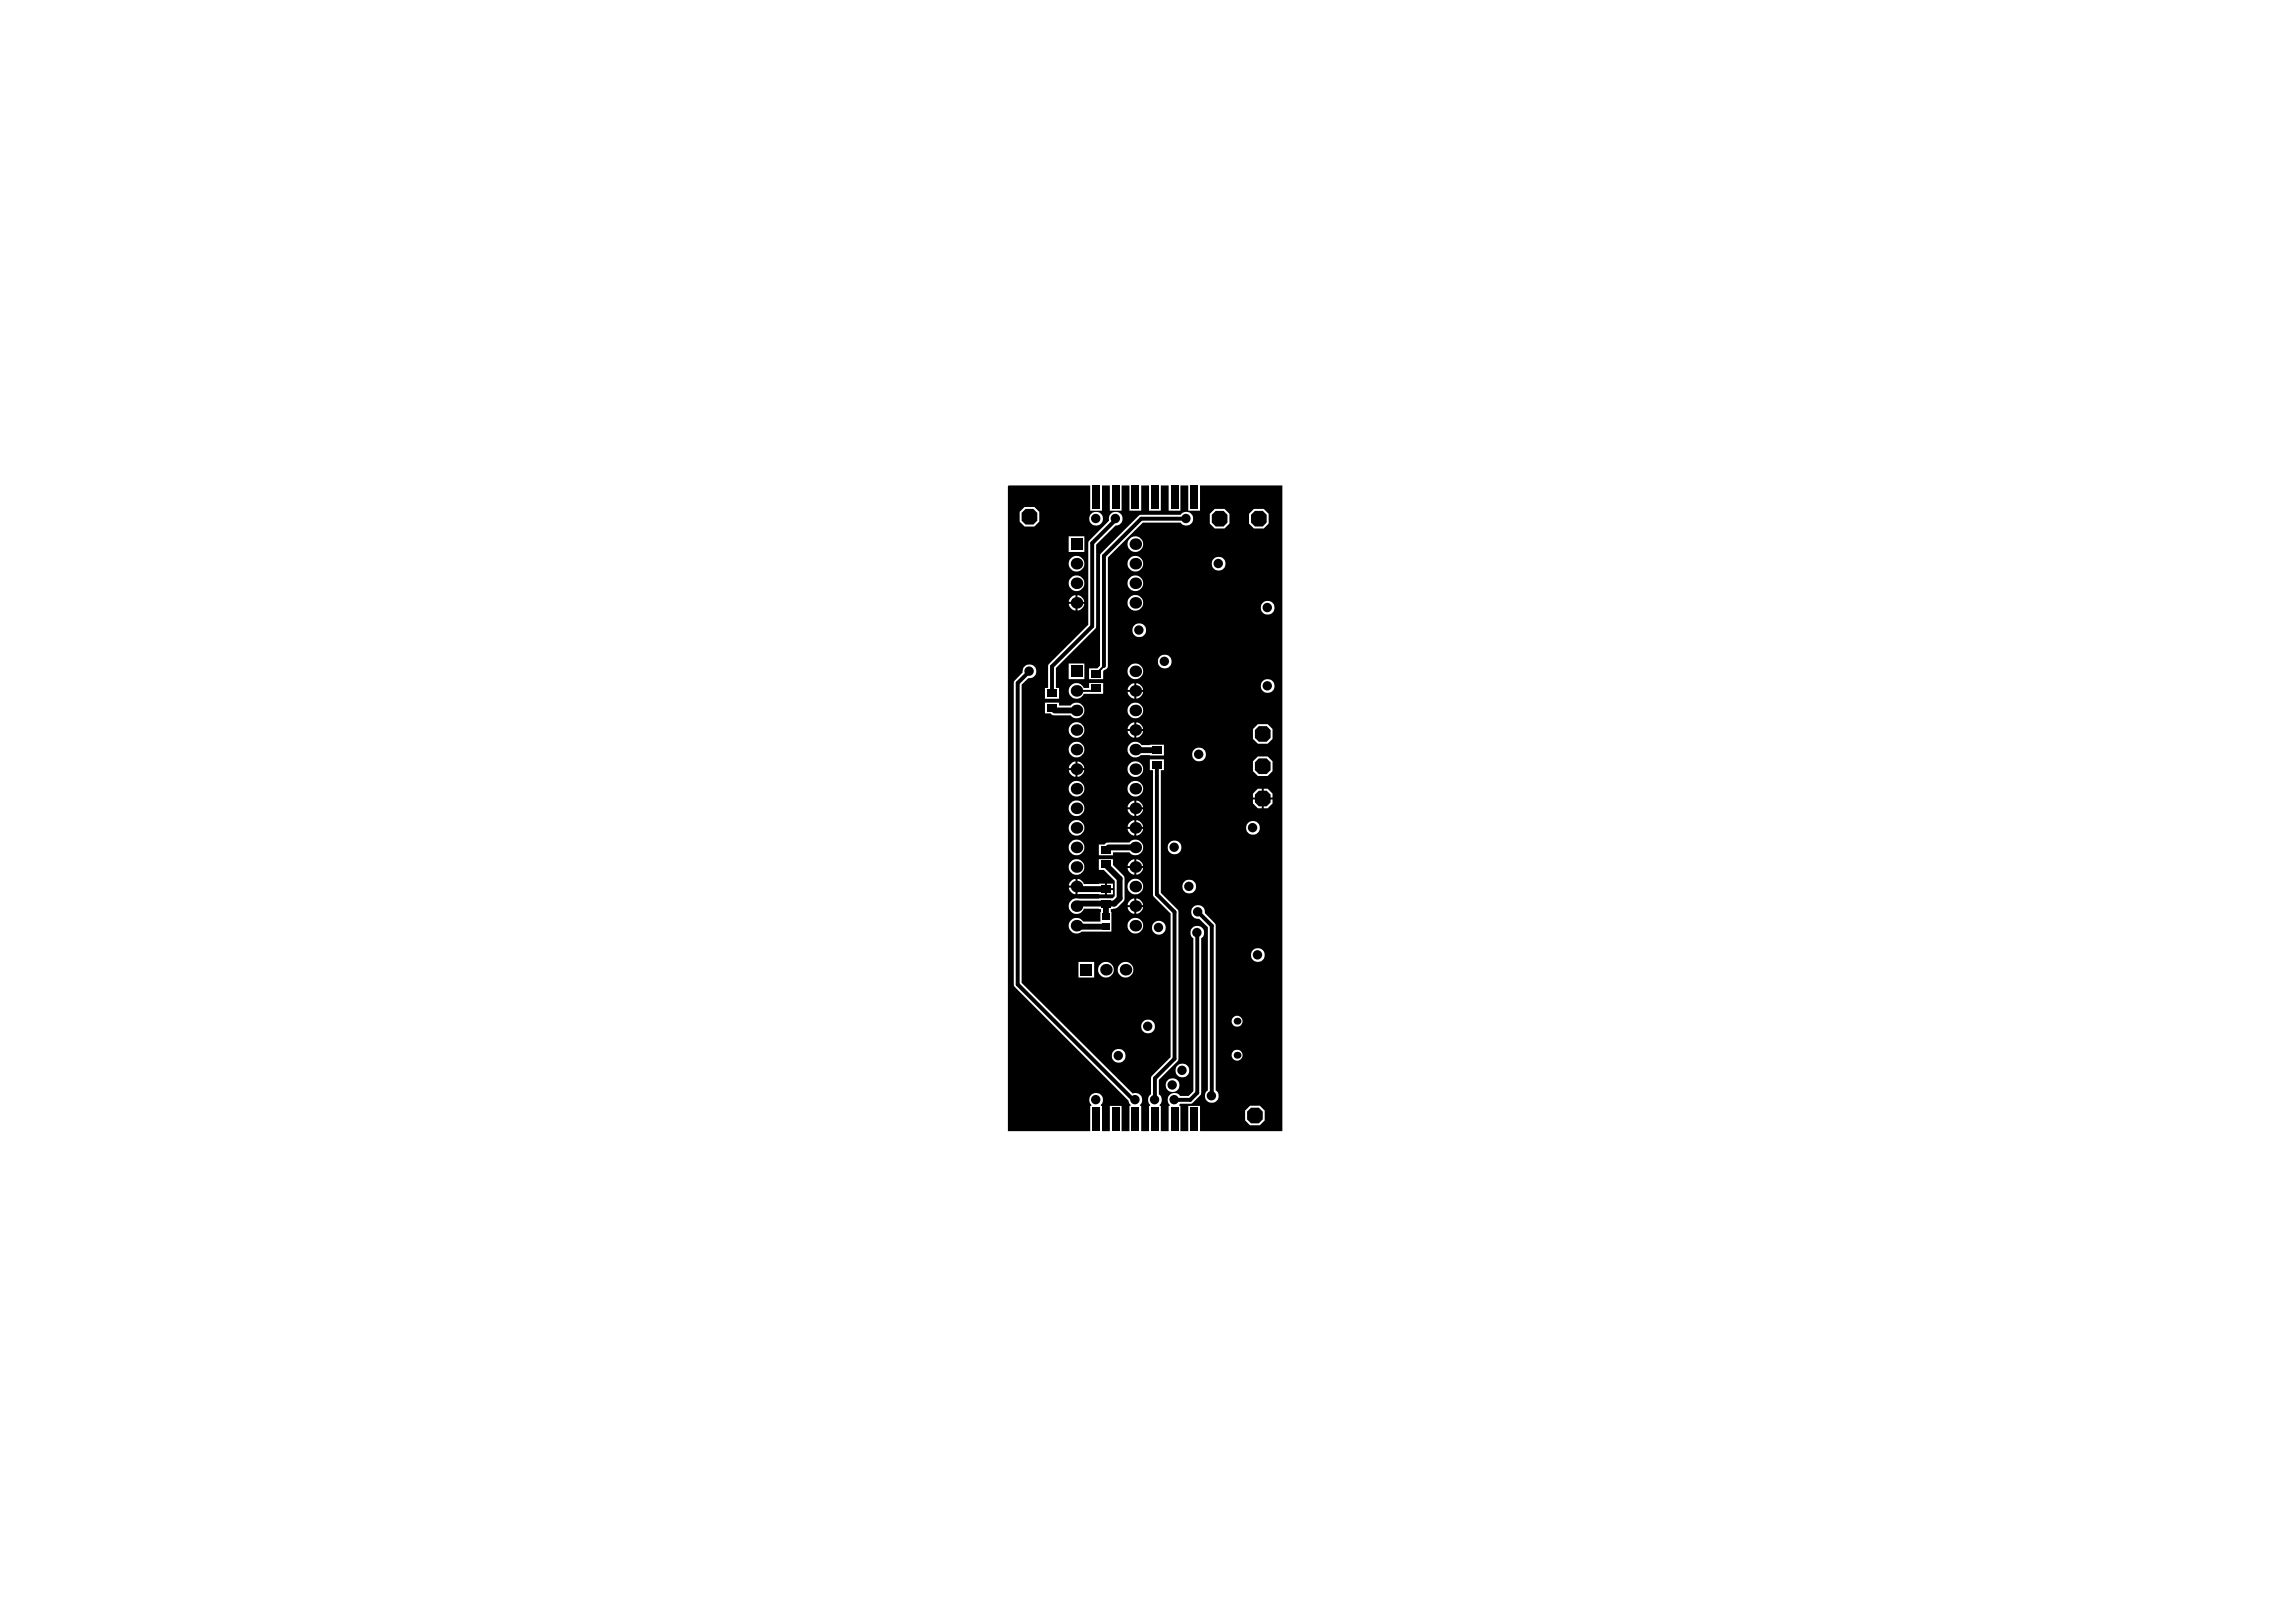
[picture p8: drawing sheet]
<svg xmlns="http://www.w3.org/2000/svg" width="297mm" height="210mm" viewBox="0 0 297 210" stroke-linecap="round" stroke-linejoin="round" font-family="sans-serif">
<g fill="#000">
<path d="M130.4 62.9l.1-.1h10.5v3.3h1.6v-3.3h1v3.3h1.5v-3.3h1v3.3h1.5v-3.3h1.1v3.3h1.5v-3.3h1v3.3h1.5v-3.3h1v3.3h1.5v-3.3h10.7v83.6h-10.7v-3.3h-1.5v3.3h-1v-3.3h-.1v-.1l.1-.2h1.5l1-1 .2-.4v-20a.88 .88 0 0 0 .1-1.3 .88 .88 0 0 0-1.3 0 .88 .88 0 0 0 .2 1.3v19.8l-.6 .6h-1.1a.89 .89 0 0 0-1.3-.1 .89 .89 0 0 0-.1 1.3v.1h-.1v3.3h-1v-3.3h-.1l-.1-.1a.88 .88 0 0 0-.1-1.4v-1.9l2.4-2.3 .2-.4v-19l-.2-.3-2.1-2.2v-15.8h.4v-1.4h-1.8v1.4h.4v16.2l2.2 2.3v18.6l-2.5 2.5v2.3a.88 .88 0 0 0-.1 1.4v.1h-.1v3.3h-1.1v-3.3h-.1v-.1a.88 .88 0 0 0 .2-1.1 .88 .88 0 0 0-1.2-.4l-14.3-14.3v-38.6l.8-.8a.9 .9 0 0 0 1.1-.9 .9 .9 0 0 0-1-.9 .9 .9 0 0 0-.8 1l-1.1 1.2v.2v39.2l14.8 14.8 .1 .4 .2 .2-.1 .1h-.1v3.3h-1v-3.3h-1.5v3.3h-1v-3.3h-.2v-.1a.89 .89 0 0 0 0-1.3 .89 .89 0 0 0-1.2 0 .89 .89 0 0 0 0 1.3v.1h-.2v3.3h-10.6zM142.5 71.6l-.2 .3v14.2l-.3 .4h-1.1v1.4h1.8v-1l.2-.2a.53 .53 0 0 0 .4-.5v-14.1l4.5-4.5h5a.88 .88 0 0 0 1.3 .2 .88 .88 0 0 0 0-1.3 .88 .88 0 0 0-1.3 .1h-5.4zM143.7 66.5a.93 .93 0 0 0-.2 .9l-2.7 2.7v10.8l-5.2 5.1v3h-.4v1.4h1.8v-1.4h-.4v-2.6l5.2-5.1v-10.8l2.5-2.5a.89 .89 0 0 0 .9-1.2 .89 .89 0 0 0-1.5-.3zM140.9 67.1a.9 .9 0 0 0 1.8 0 .9 .9 0 0 0-1.8 0zM131.9 66.2v1.3l.6 .6h1.3l.7-.6v-1.3l-.7-.6h-1.3zM161.6 66.5v1.3l.6 .6h1.3l.6-.6v-1.3l-.6-.6h-1.3zM156.5 66.5v1.3l.7 .6h1.2l.7-.6v-1.3l-.7-.6h-1.2zM138.3 69.4v2h2v-2zM145.9 70.4a1.02 1.02 0 0 0 2 0 1.02 1.02 0 0 0-2 0zM156.8 73a.9 .9 0 0 0 1.8 0 .9 .9 0 0 0-1.8 0zM145.9 73a1.02 1.02 0 0 0 2 0 1.02 1.02 0 0 0-2 0zM138.3 73a1.02 1.02 0 0 0 2 0 1.02 1.02 0 0 0-2 0zM145.9 75.5a1.02 1.02 0 0 0 2 0 1.02 1.02 0 0 0-2 0zM138.3 75.5a1.02 1.02 0 0 0 2 0 1.02 1.02 0 0 0-2 0zM139.4 77v.9h.9a.97 .97 0 0 0-.9-.9zM138.6 77.3l-.2 .2-.1 .4h.8v-.9l-.3 .1zM139.4 78.1v.9a.97 .97 0 0 0 .9-.9zM138.3 78.1a.97 .97 0 0 0 .8 .9v-.9zM145.9 78a1.02 1.02 0 0 0 2 0 1.02 1.02 0 0 0-2 0zM163.1 78.7a.9 .9 0 0 0 1.8 0 .9 .9 0 0 0-1.8 0zM146.5 81.6a.9 .9 0 0 0 1.8 0 .9 .9 0 0 0-1.8 0zM149.8 85.6a.9 .9 0 0 0 1.8 0 .9 .9 0 0 0-1.8 0zM138.3 85.9v2h2v-2zM145.9 86.9a1.02 1.02 0 0 0 2 0 1.02 1.02 0 0 0-2 0zM138.6 88.7a1 1 0 0 0 .1 1.6 1 1 0 0 0 1.5-.5h2.5v-1.4h-1.8v.6h-.7a.97 .97 0 0 0-1.6-.3zM147 88.4v.9h.9a.97 .97 0 0 0-.9-.9zM146.2 88.7l-.2 .2-.1 .4h.9v-.9l-.4 .1zM163.1 88.8a.9 .9 0 0 0 1.8 0 .9 .9 0 0 0-1.8 0zM147 89.5v.9a.97 .97 0 0 0 .9-.9zM145.9 89.5a.97 .97 0 0 0 .9 .9v-.9zM145.9 91.9a1.02 1.02 0 0 0 2 0 1.02 1.02 0 0 0-2 0zM135.2 90.9v1.4h.7l.3 .2 .2 .1h2.1a1 1 0 0 0 1.5 .1 1 1 0 0 0 0-1.5 1 1 0 0 0-1.5 .1h-1.5v-.4zM147 93.5v.8h.9a.97 .97 0 0 0-.9-.8zM146.2 93.8l-.2 .2-.1 .3h.9v-.8l-.4 .1zM147 94.6v.9a.97 .97 0 0 0 .9-.9zM145.9 94.6a.97 .97 0 0 0 .9 .9v-.9zM138.3 94.5a1.02 1.02 0 0 0 2 0 1.02 1.02 0 0 0-2 0zM162.1 94.3v1.3l.6 .6h1.3l.6-.6v-1.3l-.6-.6h-1.3zM146.2 96.3a1 1 0 0 0 0 1.4 1 1 0 0 0 1.4 0l3 .1v-1.4h-2.9a.97 .97 0 0 0-1.5-.1zM138.3 97a1.02 1.02 0 0 0 2 0 1.02 1.02 0 0 0-2 0zM154.2 97.7a.9 .9 0 0 0 1.8 0 .9 .9 0 0 0-1.8 0zM139.4 98.6v.8h.9a.97 .97 0 0 0-.9-.8zM138.6 98.8l-.2 .2-.1 .4h.8v-.8l-.3 .1zM162.1 98.5v1.3l.6 .6h1.3l.6-.6v-1.3l-.6-.6h-1.3zM139.4 99.7v.8a.97 .97 0 0 0 .9-.8zM138.3 99.7a.97 .97 0 0 0 .8 .8v-.8zM145.9 99.5a1.02 1.02 0 0 0 2 0 1.02 1.02 0 0 0-2 0zM145.9 102.1a1.02 1.02 0 0 0 2 0 1.02 1.02 0 0 0-2 0zM138.3 102.1a1.02 1.02 0 0 0 2 0 1.02 1.02 0 0 0-2 0zM163.5 102.1v1.1h1.1v-.5l-.6-.6zM162.1 102.7v.5h1.1v-1.1h-.5zM147 103.6v.9h.9a.97 .97 0 0 0-.9-.9zM146.2 103.9l-.2 .2-.1 .4h.9v-.9l-.4 .1zM163.5 103.5v1.1h.5l.6-.6v-.5zM162.1 103.5v.5l.6 .6h.5v-1.1zM147 104.7v.9a.97 .97 0 0 0 .9-.9zM145.9 104.7a.97 .97 0 0 0 .9 .9v-.9zM138.3 104.6a1.02 1.02 0 0 0 2 0 1.02 1.02 0 0 0-2 0zM147 106.1v.9h.9a.97 .97 0 0 0-.9-.9zM146.2 106.4l-.2 .2-.1 .4h.9v-.9l-.4 .1zM161.2 107.1a.9 .9 0 0 0 1.8 0 .9 .9 0 0 0-1.8 0zM147 107.3v.8a.97 .97 0 0 0 .9-.8zM145.9 107.3a.97 .97 0 0 0 .9 .8v-.8zM138.3 107.1a1.02 1.02 0 0 0 2 0 1.02 1.02 0 0 0-2 0zM151.1 109.7a.9 .9 0 0 0 1.8 0 .9 .9 0 0 0-1.8 0zM142.2 109.3v1.4h1.8v-.4h2.1a1 1 0 0 0 1.5 .1 1 1 0 0 0 0-1.5 1 1 0 0 0-1.5 .1h-2.7l-.2 .1-.3 .2zM138.3 109.7a1.02 1.02 0 0 0 2 0 1.02 1.02 0 0 0-2 0zM147 111.2v.9h.9a.97 .97 0 0 0-.9-.9zM146.2 111.5l-.2 .2-.1 .4h.9v-.9l-.4 .1zM147 112.3v.9a.97 .97 0 0 0 .9-.9zM145.9 112.3a.97 .97 0 0 0 .9 .9v-.9zM138.3 112.2a1.02 1.02 0 0 0 2 0 1.02 1.02 0 0 0-2 0zM138.6 114l-.2 .2-.1 .4h.8v-.9l-.3 .1zM143.2 114.4v.5h.8v-.5zM153 114.7a.9 .9 0 0 0 1.8 0 .9 .9 0 0 0-1.8 0zM138.3 114.9a.97 .97 0 0 0 .8 .8v-.8zM145.9 114.7a1.02 1.02 0 0 0 2 0 1.02 1.02 0 0 0-2 0zM143.2 115.2v.5h.8v-.5zM139.4 113.7v2h3.5v-1.3h-2.7a.95 .95 0 0 0-.8-.7zM142.2 111.2v1.4h.6l1.4 1.4v2l-.3 .3h-4.3a1.01 1.01 0 0 0-1.3 .6 1.01 1.01 0 0 0 .6 1.3 1.01 1.01 0 0 0 1.3-.6h2.2v.4v1.3h-2.3a1.01 1.01 0 0 0-1.4-.3 1.01 1.01 0 0 0-.2 1.4 1.01 1.01 0 0 0 1.4 .2h3.9v-2.6h-.1v-.4h.5a1.94 1.94 0 0 0 1.3-1.3v-2.8l-1.5-1.6v-.7zM147 116.3v.8h.9a.97 .97 0 0 0-.9-.8zM146.2 116.6l-.2 .2-.1 .3h.9v-.8l-.4 .1zM147 117.4v.9a.97 .97 0 0 0 .9-.9zM145.9 117.4a.97 .97 0 0 0 .9 .9v-.9zM145.9 119.8a1.02 1.02 0 0 0 2 0 1.02 1.02 0 0 0-2 0zM149 120.1a.9 .9 0 0 0 1.8 0 .9 .9 0 0 0-1.8 0zM161.8 123.6a.9 .9 0 0 0 1.8 0 .9 .9 0 0 0-1.8 0zM139.5 124.5v2h2.1v-2zM144.6 125.5a1.02 1.02 0 0 0 2 0 1.02 1.02 0 0 0-2 0zM142.1 125.5a1.02 1.02 0 0 0 2 0 1.02 1.02 0 0 0-2 0zM159.3 132.1a.71 .71 0 0 0 1.4 0 .71 .71 0 0 0-1.4 0zM147.6 132.9a.9 .9 0 0 0 1.8 0 .9 .9 0 0 0-1.8 0zM159.3 136.6a.71 .71 0 0 0 1.4 0 .71 .71 0 0 0-1.4 0zM143.8 136.6a.9 .9 0 0 0 1.8 0 .9 .9 0 0 0-1.8 0zM152.1 138.5a.9 .9 0 0 0 1.8 0 .9 .9 0 0 0-1.8 0zM150.8 140.4a.9 .9 0 0 0 1.8 0 .9 .9 0 0 0-1.8 0zM154.4 117.4a.89 .89 0 0 0-.2 1 .89 .89 0 0 0 .9 .5l1.2 1.1v21.1a.88 .88 0 0 0-.2 1.3 .88 .88 0 0 0 1.3 0 .88 .88 0 0 0-.1-1.3v-21.3l-.2-.4-1.2-1.2a.89 .89 0 0 0-.5-1 .89 .89 0 0 0-1 .2zM161.1 143.7v1.3l.6 .6h1.3l.6-.6v-1.3l-.6-.6h-1.3z"/>
<circle cx="139.3" cy="78" r=".75"/>
<circle cx="139.3" cy="75.5" r=".75"/>
<circle cx="139.3" cy="72.9" r=".75"/>
<circle cx="141.8" cy="67.1" r=".61"/>
<circle cx="144.3" cy="67.1" r=".61"/>
<circle cx="146.9" cy="78" r=".75"/>
<circle cx="146.9" cy="72.9" r=".75"/>
<circle cx="146.9" cy="75.5" r=".75"/>
<circle cx="146.9" cy="70.4" r=".75"/>
<circle cx="153.4" cy="67.1" r=".61"/>
<circle cx="157.6" cy="72.9" r=".61"/>
<circle cx="163.9" cy="78.6" r=".61"/>
<circle cx="133.1" cy="86.9" r=".61"/>
<circle cx="139.3" cy="99.5" r=".75"/>
<circle cx="139.3" cy="89.4" r=".75"/>
<circle cx="139.3" cy="94.5" r=".75"/>
<circle cx="139.3" cy="91.9" r=".75"/>
<circle cx="139.3" cy="97" r=".75"/>
<circle cx="146.9" cy="86.9" r=".75"/>
<circle cx="146.9" cy="99.5" r=".75"/>
<circle cx="146.9" cy="91.9" r=".75"/>
<circle cx="146.9" cy="97" r=".75"/>
<circle cx="146.9" cy="89.4" r=".75"/>
<circle cx="146.9" cy="94.5" r=".75"/>
<circle cx="147.3" cy="81.5" r=".61"/>
<circle cx="150.6" cy="85.6" r=".61"/>
<circle cx="155.1" cy="97.6" r=".61"/>
<circle cx="163.9" cy="88.8" r=".61"/>
<circle cx="139.3" cy="114.7" r=".75"/>
<circle cx="139.3" cy="119.8" r=".75"/>
<circle cx="139.3" cy="117.3" r=".75"/>
<circle cx="139.3" cy="109.7" r=".75"/>
<circle cx="139.3" cy="112.2" r=".75"/>
<circle cx="139.3" cy="107.1" r=".75"/>
<circle cx="139.3" cy="104.6" r=".75"/>
<circle cx="139.3" cy="102.1" r=".75"/>
<circle cx="146.9" cy="117.3" r=".75"/>
<circle cx="146.9" cy="109.7" r=".75"/>
<circle cx="146.9" cy="107.1" r=".75"/>
<circle cx="146.9" cy="104.6" r=".75"/>
<circle cx="146.9" cy="114.7" r=".75"/>
<circle cx="146.9" cy="112.2" r=".75"/>
<circle cx="146.9" cy="102.1" r=".75"/>
<circle cx="146.9" cy="119.8" r=".75"/>
<circle cx="151.9" cy="109.6" r=".61"/>
<circle cx="153.8" cy="114.7" r=".61"/>
<circle cx="154.9" cy="118" r=".61"/>
<circle cx="162" cy="107.1" r=".61"/>
<circle cx="143.1" cy="125.5" r=".75"/>
<circle cx="144.7" cy="136.6" r=".61"/>
<circle cx="145.6" cy="125.5" r=".75"/>
<circle cx="148.5" cy="132.8" r=".61"/>
<circle cx="149.9" cy="120" r=".61"/>
<circle cx="152.9" cy="138.5" r=".61"/>
<circle cx="154.8" cy="120.7" r=".61"/>
<circle cx="160" cy="136.6" r=".44"/>
<circle cx="160" cy="132.2" r=".44"/>
<circle cx="162.7" cy="123.6" r=".61"/>
<circle cx="141.8" cy="142.3" r=".61"/>
<circle cx="146.8" cy="142.3" r=".61"/>
<circle cx="149.4" cy="142.3" r=".61"/>
<circle cx="151.6" cy="140.4" r=".61"/>
<circle cx="151.9" cy="142.3" r=".61"/>
<circle cx="156.7" cy="141.8" r=".61"/>
</g>
<path d="M136.1 91.6l.3 .3M139.3 89.4h2.2M142.8 86.2l-1 1M143.1 111.9h.1" fill="none" stroke="#000" stroke-width=".25"/>
<path d="M144.3 67.1v.2l-3 3v10.8l-5.2 5.1v3.5M153.5 67.1h-5.9l-4.8 4.8v14.3M133.2 86.9l-1.5 1.5v39l15.2 15.2v-.3M149.7 99v16.7l2.3 2.3v19l-2.6 2.5v2.8M155 118l1.8 1.8v22M154.9 120.7v20.7l-.9 .9h-2" fill="none" stroke="#000" stroke-width=".51"/>
<path d="M136.4 91.9h2.9M147 97.1h2.7M139.4 119.9h3.7M139.6 115.1h3.5M143.1 116.9v1.8M143.1 111.9l1.8 1.8v2.6l-.7 .6h-4.6M143.4 109.7h3.5" fill="none" stroke="#000" stroke-width=".76"/>
<g fill="#000">
<path d="M132.2 66.4l.5-.5h1l.5 .5v1l-.5 .5h-1l-.5-.5z" fill-rule="evenodd"/>
<path d="M138.5 69.7h1.5v1.5h-1.5z" fill-rule="evenodd"/>
<path d="M141.3 62.8h1v3h-1z" fill-rule="evenodd"/>
<path d="M143.8 62.8h1.1v3h-1.1z" fill-rule="evenodd"/>
<path d="M146.4 62.8h1v3h-1z" fill-rule="evenodd"/>
<path d="M148.9 62.8h1v3h-1z" fill-rule="evenodd"/>
<path d="M151.4 62.8h1.1v3h-1.1z" fill-rule="evenodd"/>
<path d="M154 62.8h1v3h-1z" fill-rule="evenodd"/>
<path d="M156.8 66.6l.5-.5h1l.5 .5v1l-.5 .5h-1l-.5-.5z" fill-rule="evenodd"/>
<path d="M161.8 66.6l.6-.5h1l.5 .5v1l-.5 .5h-1l-.6-.5z" fill-rule="evenodd"/>
<path d="M135.4 89.3h1.3v.9h-1.3z" fill-rule="evenodd"/>
<path d="M135.4 89.3h1.3v.9h-1.3z" fill-rule="evenodd"/>
<path d="M135.5 91.2h1.3v.9h-1.3z" fill-rule="evenodd"/>
<path d="M135.5 91.2h1.3v.9h-1.3z" fill-rule="evenodd"/>
<path d="M138.5 86.1h1.5v1.5h-1.5z" fill-rule="evenodd"/>
<path d="M141.1 86.8h1.3v.9h-1.3z" fill-rule="evenodd"/>
<path d="M141.1 86.8h1.3v.9h-1.3z" fill-rule="evenodd"/>
<path d="M141.2 88.6h1.3v.9h-1.3z" fill-rule="evenodd"/>
<path d="M141.2 88.6h1.3v.9h-1.3z" fill-rule="evenodd"/>
<path d="M149 98.5h1.3v.9h-1.3z" fill-rule="evenodd"/>
<path d="M149 98.5h1.3v.9h-1.3z" fill-rule="evenodd"/>
<path d="M149 96.6h1.3v.9h-1.3z" fill-rule="evenodd"/>
<path d="M149 96.6h1.3v.9h-1.3z" fill-rule="evenodd"/>
<path d="M162.4 98.7l.5-.6h1l.5 .6v1l-.5 .5h-1l-.5-.5z" fill-rule="evenodd"/>
<path d="M162.4 94.5l.5-.5h1l.5 .5v1l-.5 .5h-1l-.5-.5z" fill-rule="evenodd"/>
<path d="M142.4 109.5h1.3v1h-1.3z" fill-rule="evenodd"/>
<path d="M142.4 109.5h1.3v1h-1.3z" fill-rule="evenodd"/>
<path d="M142.4 114.6h1.3v.9h-1.3z" fill-rule="evenodd"/>
<path d="M142.4 114.6h1.3v.9h-1.3z" fill-rule="evenodd"/>
<path d="M142.4 111.4h1.3v.9h-1.3z" fill-rule="evenodd"/>
<path d="M142.4 111.4h1.3v.9h-1.3z" fill-rule="evenodd"/>
<path d="M142.4 116.5h1.3v.9h-1.3z" fill-rule="evenodd"/>
<path d="M142.4 116.5h1.3v.9h-1.3z" fill-rule="evenodd"/>
<path d="M142.6 119.5h.9v.8h-.9z" fill-rule="evenodd"/>
<path d="M142.6 118.3h.9v.8h-.9z" fill-rule="evenodd"/>
<path d="M162.4 102.8l.5-.5h1l.5 .5v1l-.5 .5h-1l-.5-.5z" fill-rule="evenodd"/>
<path d="M139.8 124.7h1.5v1.6h-1.5z" fill-rule="evenodd"/>
<path d="M141.3 143.4h1v3h-1z" fill-rule="evenodd"/>
<path d="M143.8 143.4h1.1v3h-1.1z" fill-rule="evenodd"/>
<path d="M146.4 143.4h1v3h-1z" fill-rule="evenodd"/>
<path d="M148.9 143.4h1v3h-1z" fill-rule="evenodd"/>
<path d="M151.4 143.4h1.1v3h-1.1z" fill-rule="evenodd"/>
<path d="M154 143.4h1v3h-1z" fill-rule="evenodd"/>
<path d="M161.3 143.9l.5-.6h1.1l.5 .6v1l-.5 .5h-1.1l-.5-.5z" fill-rule="evenodd"/>
</g>
</svg>
